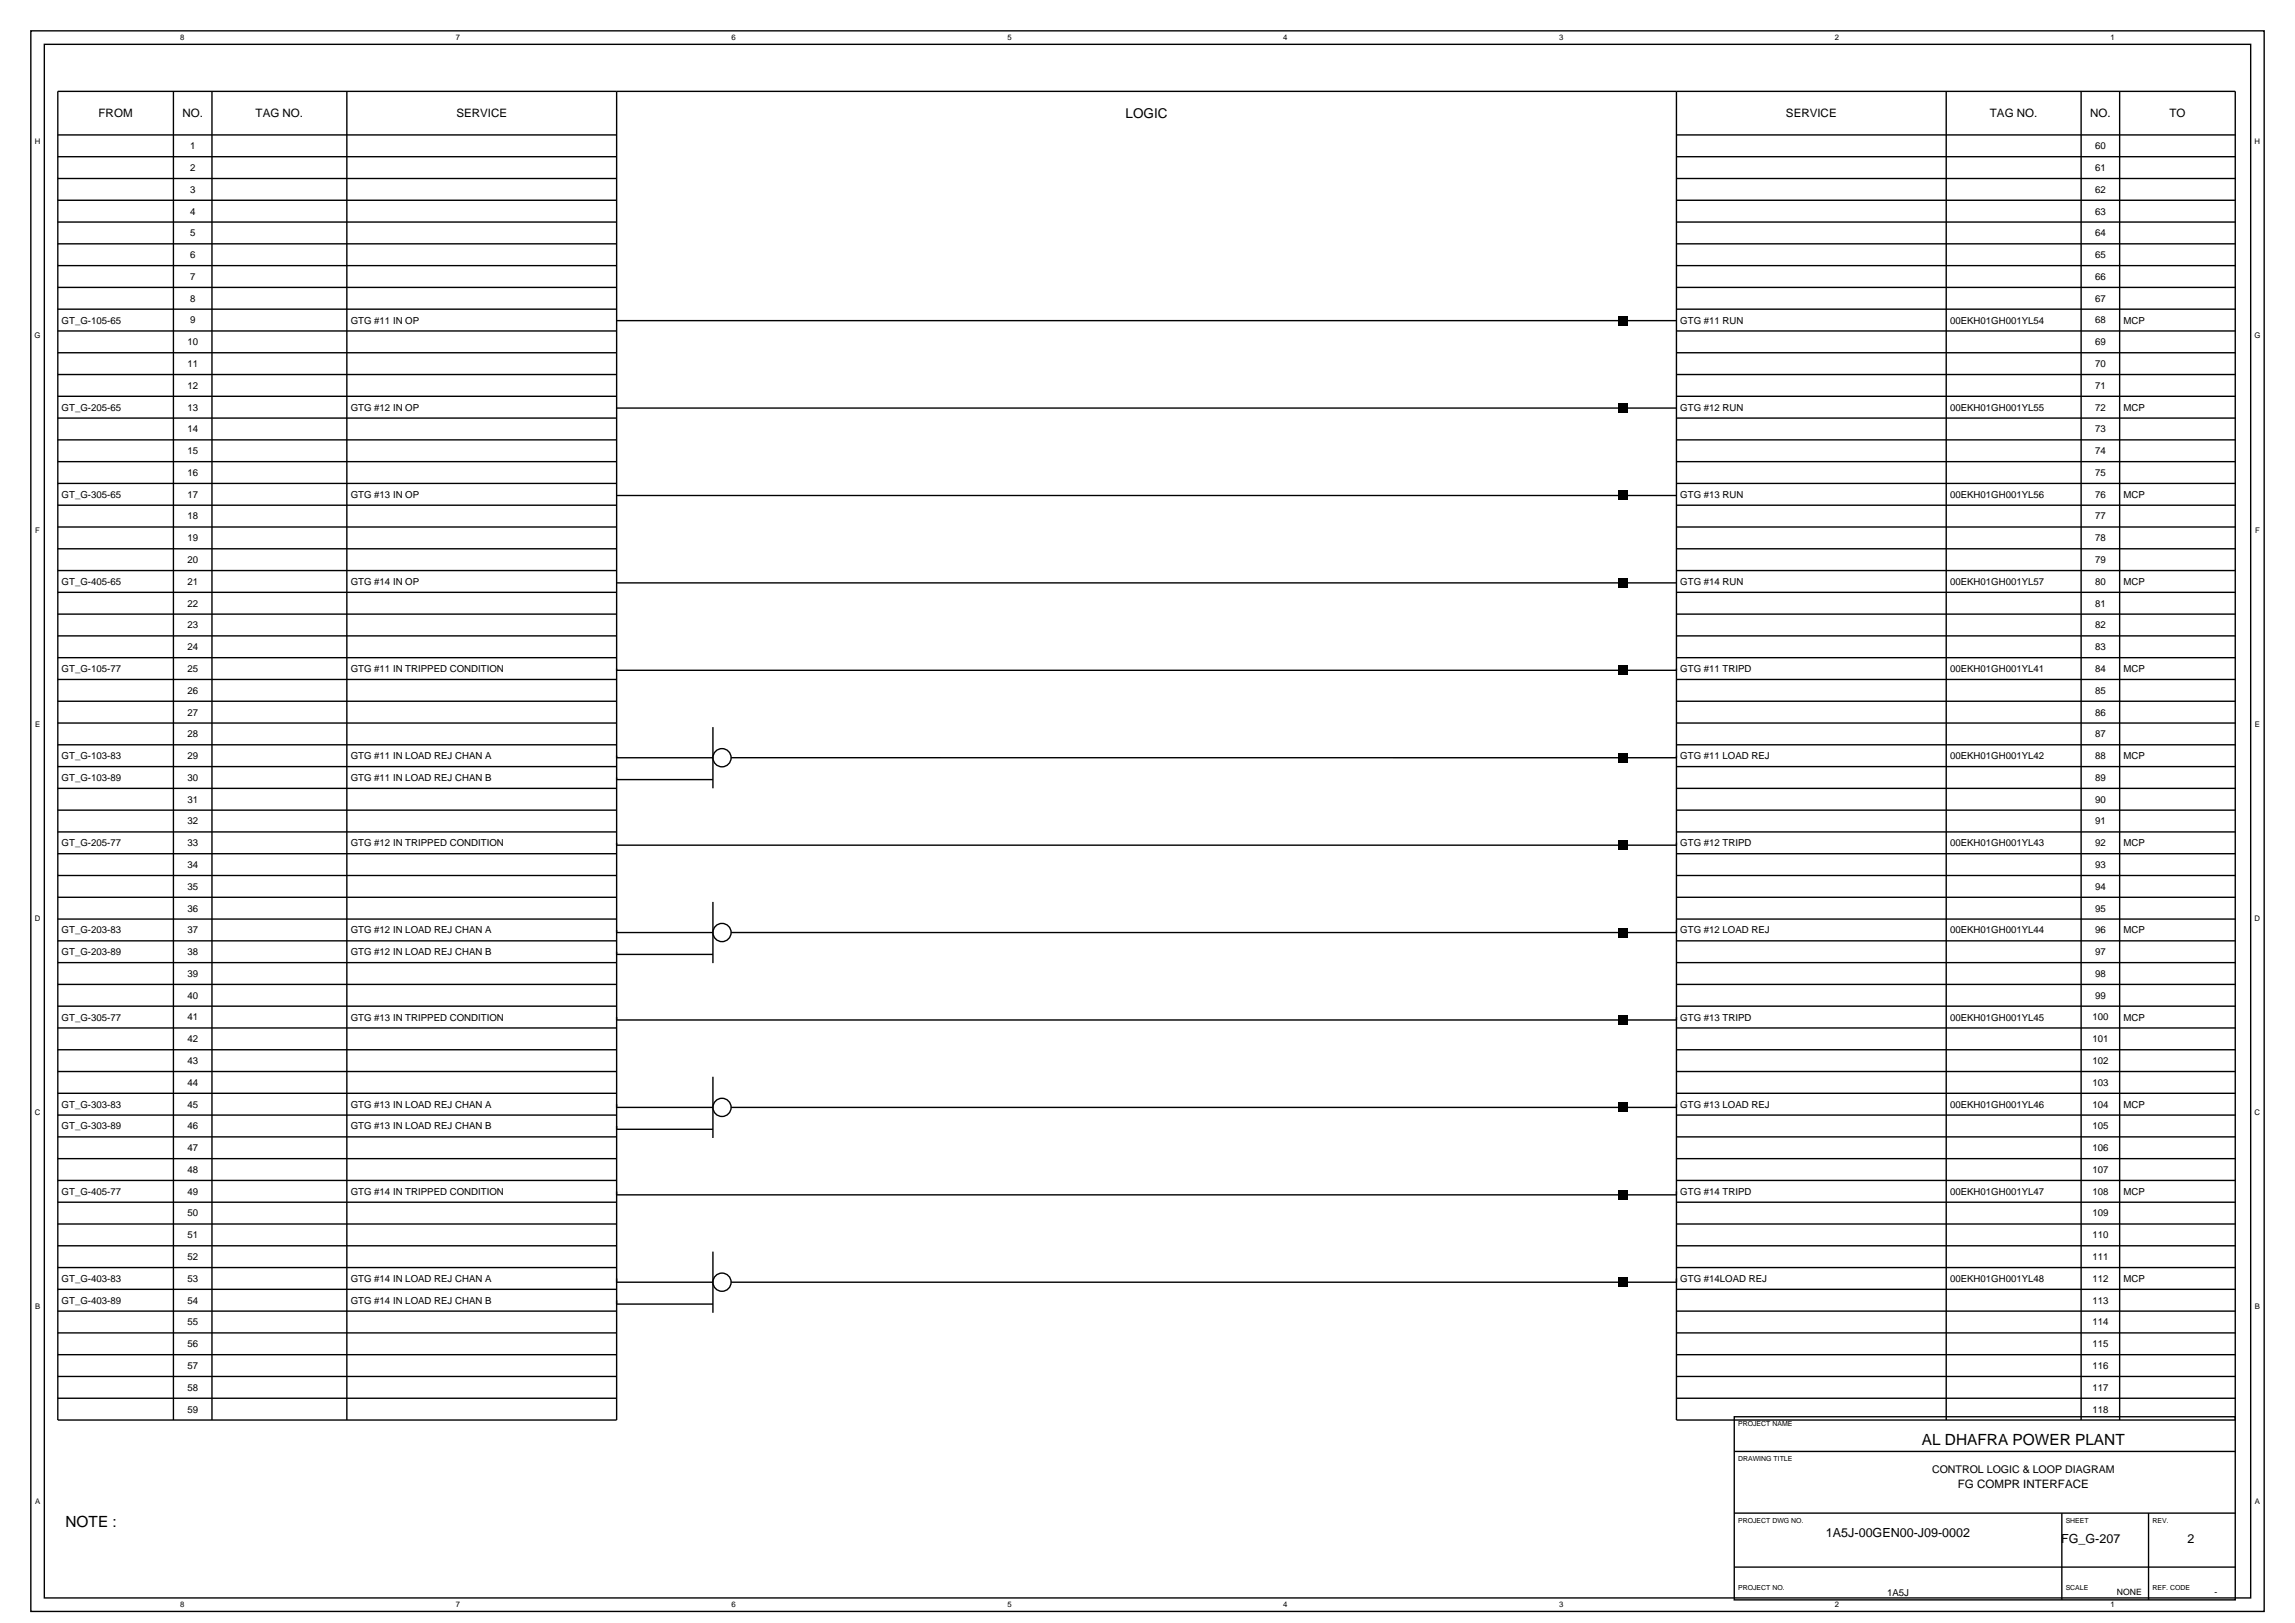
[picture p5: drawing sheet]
<svg xmlns="http://www.w3.org/2000/svg" width="420mm" height="297mm" viewBox="0 0 420 297" stroke-linecap="round" stroke-linejoin="round" font-family="sans-serif">
<defs><g id="words">
<g font-size="2.8">
<text x="351.8" y="264.5">AL DHAFRA POWER PLANT</text>
<text x="12" y="279.4">NOTE :</text>
</g>
<text font-size="2.5" x="206.1" y="21.6">LOGIC</text>
<g font-size="2.3">
<text x="334.3" y="281.3">1A5J-00GEN00-J09-0002</text>
<text x="377.3" y="282.3">FG_G-207</text>
<text x="400.5" y="282.3">2</text>
</g>
<g font-size="2.1">
<text x="18.1" y="21.4">FROM</text>
<text x="33.4" y="21.4">NO.</text>
<text x="46.8" y="21.4">TAG NO.</text>
<text x="83.5" y="21.4">SERVICE</text>
<text x="327" y="21.4">SERVICE</text>
<text x="364.3" y="21.4">TAG NO.</text>
<text x="382.6" y="21.4">NO.</text>
<text x="397.2" y="21.4">TO</text>
<text x="358.4" y="272.4">FG COMPR INTERFACE</text>
</g>
<text font-size="1.9" x="353.7" y="269.5">CONTROL LOGIC &amp; LOOP DIAGRAM</text>
<g font-size="1.8">
<text x="34.8" y="27.3">1</text>
<text x="383.5" y="27.3">60</text>
<text x="34.8" y="31.3">2</text>
<text x="34.8" y="35.3">3</text>
<text x="383.5" y="31.3">61</text>
<text x="383.5" y="35.3">62</text>
<text x="34.8" y="39.3">4</text>
<text x="383.5" y="39.3">63</text>
<text x="34.8" y="43.3">5</text>
<text x="34.8" y="47.2">6</text>
<text x="383.5" y="43.3">64</text>
<text x="383.5" y="47.2">65</text>
<text x="34.8" y="51.2">7</text>
<text x="383.5" y="51.2">66</text>
<text x="11.3" y="59.2">GT_G-105-65</text>
<text x="34.8" y="55.2">8</text>
<text x="34.8" y="59.2">9</text>
<text x="64.2" y="59.2">GTG #11 IN OP</text>
<text x="307.6" y="59.2">GTG #11 RUN</text>
<text x="357" y="59.2">00EKH01GH001YL54</text>
<text x="383.5" y="55.2">67</text>
<text x="383.5" y="59.2">68</text>
<text x="388.8" y="59.2">MCP</text>
<text x="34.3" y="63.2">10</text>
<text x="383.5" y="63.2">69</text>
<text x="34.3" y="67.2">11</text>
<text x="34.3" y="71.2">12</text>
<text x="383.5" y="67.2">70</text>
<text x="383.5" y="71.2">71</text>
<text x="11.3" y="75.2">GT_G-205-65</text>
<text x="34.3" y="75.1">13</text>
<text x="64.2" y="75.2">GTG #12 IN OP</text>
<text x="307.6" y="75.2">GTG #12 RUN</text>
<text x="357" y="75.2">00EKH01GH001YL55</text>
<text x="383.5" y="75.1">72</text>
<text x="388.8" y="75.2">MCP</text>
<text x="34.3" y="79.1">14</text>
<text x="34.3" y="83.1">15</text>
<text x="383.5" y="79.1">73</text>
<text x="383.5" y="83.1">74</text>
<text x="34.3" y="87.1">16</text>
<text x="383.5" y="87.1">75</text>
<text x="11.3" y="91.1">GT_G-305-65</text>
<text x="34.3" y="91.1">17</text>
<text x="34.3" y="95.1">18</text>
<text x="64.2" y="91.1">GTG #13 IN OP</text>
<text x="307.6" y="91.1">GTG #13 RUN</text>
<text x="357" y="91.1">00EKH01GH001YL56</text>
<text x="383.5" y="91.1">76</text>
<text x="383.5" y="95.1">77</text>
<text x="388.8" y="91.1">MCP</text>
<text x="34.3" y="99.1">19</text>
<text x="383.5" y="99.1">78</text>
<text x="11.3" y="107.1">GT_G-405-65</text>
<text x="34.3" y="103">20</text>
<text x="34.3" y="107">21</text>
<text x="64.2" y="107.1">GTG #14 IN OP</text>
<text x="307.6" y="107.1">GTG #14 RUN</text>
<text x="357" y="107.1">00EKH01GH001YL57</text>
<text x="383.5" y="103">79</text>
<text x="383.5" y="107">80</text>
<text x="388.8" y="107.1">MCP</text>
<text x="34.3" y="111">22</text>
<text x="383.5" y="111">81</text>
<text x="34.3" y="115">23</text>
<text x="34.3" y="119">24</text>
<text x="383.5" y="115">82</text>
<text x="383.5" y="119">83</text>
<text x="11.3" y="123">GT_G-105-77</text>
<text x="34.3" y="123">25</text>
<text x="64.2" y="123">GTG #11 IN TRIPPED CONDITION</text>
<text x="307.6" y="123">GTG #11 TRIPD</text>
<text x="357" y="123">00EKH01GH001YL41</text>
<text x="383.5" y="123">84</text>
<text x="388.8" y="123">MCP</text>
<text x="34.3" y="127">26</text>
<text x="34.3" y="131">27</text>
<text x="383.5" y="127">85</text>
<text x="383.5" y="131">86</text>
<text x="34.3" y="134.9">28</text>
<text x="383.5" y="134.9">87</text>
<text x="11.3" y="138.9">GT_G-103-83</text>
<text x="11.3" y="142.9">GT_G-103-89</text>
<text x="34.3" y="138.9">29</text>
<text x="34.3" y="142.9">30</text>
<text x="64.2" y="138.9">GTG #11 IN LOAD REJ CHAN A</text>
<text x="64.2" y="142.9">GTG #11 IN LOAD REJ CHAN B</text>
<text x="307.6" y="138.9">GTG #11 LOAD REJ</text>
<text x="357" y="138.9">00EKH01GH001YL42</text>
<text x="383.5" y="138.9">88</text>
<text x="383.5" y="142.9">89</text>
<text x="388.8" y="138.9">MCP</text>
<text x="34.3" y="146.9">31</text>
<text x="383.5" y="146.9">90</text>
<text x="11.3" y="154.9">GT_G-205-77</text>
<text x="34.3" y="150.9">32</text>
<text x="34.3" y="154.9">33</text>
<text x="64.2" y="154.9">GTG #12 IN TRIPPED CONDITION</text>
<text x="307.6" y="154.9">GTG #12 TRIPD</text>
<text x="357" y="154.9">00EKH01GH001YL43</text>
<text x="383.5" y="150.9">91</text>
<text x="383.5" y="154.9">92</text>
<text x="388.8" y="154.9">MCP</text>
<text x="34.3" y="158.9">34</text>
<text x="383.5" y="158.9">93</text>
<text x="34.3" y="162.8">35</text>
<text x="34.3" y="166.8">36</text>
<text x="383.5" y="162.8">94</text>
<text x="383.5" y="166.8">95</text>
<text x="11.3" y="170.8">GT_G-203-83</text>
<text x="34.3" y="170.8">37</text>
<text x="64.2" y="170.8">GTG #12 IN LOAD REJ CHAN A</text>
<text x="307.6" y="170.8">GTG #12 LOAD REJ</text>
<text x="357" y="170.8">00EKH01GH001YL44</text>
<text x="383.5" y="170.8">96</text>
<text x="388.8" y="170.8">MCP</text>
<text x="11.3" y="174.8">GT_G-203-89</text>
<text x="34.3" y="174.8">38</text>
<text x="34.3" y="178.8">39</text>
<text x="64.2" y="174.8">GTG #12 IN LOAD REJ CHAN B</text>
<text x="383.5" y="174.8">97</text>
<text x="383.5" y="178.8">98</text>
<text x="34.3" y="182.8">40</text>
<text x="383.5" y="182.8">99</text>
<text x="11.3" y="186.8">GT_G-305-77</text>
<text x="34.3" y="186.8">41</text>
<text x="34.3" y="190.7">42</text>
<text x="64.2" y="186.8">GTG #13 IN TRIPPED CONDITION</text>
<text x="307.6" y="186.8">GTG #13 TRIPD</text>
<text x="357" y="186.8">00EKH01GH001YL45</text>
<text x="383.1" y="186.8">100</text>
<text x="383.1" y="190.7">101</text>
<text x="388.8" y="186.8">MCP</text>
<text x="34.3" y="194.7">43</text>
<text x="383.1" y="194.7">102</text>
<text x="11.3" y="202.7">GT_G-303-83</text>
<text x="34.3" y="198.7">44</text>
<text x="34.3" y="202.7">45</text>
<text x="64.2" y="202.7">GTG #13 IN LOAD REJ CHAN A</text>
<text x="307.6" y="202.7">GTG #13 LOAD REJ</text>
<text x="357" y="202.7">00EKH01GH001YL46</text>
<text x="383.1" y="198.7">103</text>
<text x="383.1" y="202.7">104</text>
<text x="388.8" y="202.7">MCP</text>
<text x="11.3" y="206.7">GT_G-303-89</text>
<text x="34.3" y="206.7">46</text>
<text x="64.2" y="206.7">GTG #13 IN LOAD REJ CHAN B</text>
<text x="383.1" y="206.7">105</text>
<text x="34.3" y="210.7">47</text>
<text x="34.3" y="214.7">48</text>
<text x="383.1" y="210.7">106</text>
<text x="383.1" y="214.7">107</text>
<text x="11.3" y="218.7">GT_G-405-77</text>
<text x="34.3" y="218.7">49</text>
<text x="64.2" y="218.7">GTG #14 IN TRIPPED CONDITION</text>
<text x="307.6" y="218.7">GTG #14 TRIPD</text>
<text x="357" y="218.7">00EKH01GH001YL47</text>
<text x="383.1" y="218.7">108</text>
<text x="388.8" y="218.7">MCP</text>
<text x="34.3" y="222.6">50</text>
<text x="34.3" y="226.6">51</text>
<text x="383.1" y="222.6">109</text>
<text x="383.1" y="226.6">110</text>
<text x="34.3" y="230.6">52</text>
<text x="383.1" y="230.6">111</text>
<text x="11.3" y="234.6">GT_G-403-83</text>
<text x="11.3" y="238.6">GT_G-403-89</text>
<text x="34.3" y="234.6">53</text>
<text x="34.3" y="238.6">54</text>
<text x="64.2" y="234.6">GTG #14 IN LOAD REJ CHAN A</text>
<text x="64.2" y="238.6">GTG #14 IN LOAD REJ CHAN B</text>
<text x="307.6" y="234.6">GTG #14LOAD REJ</text>
<text x="357" y="234.6">00EKH01GH001YL48</text>
<text x="383.1" y="234.6">112</text>
<text x="383.1" y="238.6">113</text>
<text x="388.8" y="234.6">MCP</text>
<text x="34.3" y="242.6">55</text>
<text x="383.1" y="242.6">114</text>
<text x="34.3" y="246.6">56</text>
<text x="34.3" y="250.5">57</text>
<text x="383.1" y="246.6">115</text>
<text x="383.1" y="250.5">116</text>
<text x="34.3" y="254.5">58</text>
<text x="383.1" y="254.5">117</text>
<text x="34.3" y="258.5">59</text>
<text x="383.1" y="258.5">118</text>
<text x="345.5" y="292">1A5J</text>
</g>
<g font-size="1.6">
<text x="387.5" y="292">NONE</text>
<text x="405.4" y="292">-</text>
</g>
<g font-size="1.4">
<text x="33" y="7.4">8</text>
<text x="83.5" y="7.4">7</text>
<text x="133.9" y="7.4">6</text>
<text x="184.4" y="7.4">5</text>
<text x="234.9" y="7.4">4</text>
<text x="285.4" y="7.4">3</text>
<text x="335.9" y="7.4">2</text>
<text x="386.4" y="7.4">1</text>
<text x="6.4" y="26.4">H</text>
<text x="412.8" y="26.4">H</text>
<text x="6.3" y="61.9">G</text>
<text x="412.7" y="61.9">G</text>
<text x="6.4" y="97.5">F</text>
<text x="412.8" y="97.5">F</text>
<text x="6.4" y="133">E</text>
<text x="412.8" y="133">E</text>
<text x="6.4" y="168.5">D</text>
<text x="412.8" y="168.5">D</text>
<text x="6.4" y="204.1">C</text>
<text x="412.8" y="204.1">C</text>
<text x="6.4" y="239.6">B</text>
<text x="412.8" y="239.6">B</text>
<text x="6.4" y="275.2">A</text>
<text x="412.8" y="275.2">A</text>
<text x="33" y="294.2">8</text>
<text x="83.5" y="294.2">7</text>
<text x="133.9" y="294.2">6</text>
<text x="184.4" y="294.2">5</text>
<text x="234.9" y="294.2">4</text>
<text x="285.4" y="294.2">3</text>
<text x="335.9" y="294.2">2</text>
<text x="386.4" y="294.2">1</text>
</g>
<g font-size="1.3">
<text x="318.2" y="261.1">PROJECT NAME</text>
<text x="318.2" y="267.4">DRAWING TITLE</text>
<text x="318.2" y="278.7">PROJECT DWG NO.</text>
<text x="378.2" y="278.7">SHEET</text>
<text x="394.1" y="278.7">REV.</text>
<text x="318.2" y="291">PROJECT NO.</text>
<text x="378.2" y="291">SCALE</text>
<text x="394.1" y="291">REF. CODE</text>
</g>
</g></defs>
<g fill="none" stroke="#000" stroke-width=".25">
<path d="M5.6 5.6h408.9v289.3h-408.9zM8.1 8.1h403.9v284.4h-403.9zM31.7 16.7v243.2M38.8 16.7v243.2M63.5 16.7v243.2M112.9 16.7v243.2h-102.3v-243.2h398.6v243.2h-102.3v-243.2M356.3 16.7v243.2M381 16.7v243.2M388.1 16.7v243.2M10.6 24.7h102.3M10.6 28.7h102.3M10.6 32.7h102.3"/>
<path d="M10.6 36.7h102.3M306.9 24.7h102.3M306.9 28.7h102.3M306.9 32.7h102.3M306.9 36.7h102.3M10.6 40.6h102.3M10.6 44.6h102.3M10.6 48.6h102.3M10.6 52.6h102.3M10.6 56.6h102.3M112.9 58.7h194M306.9 40.6h102.3"/>
<path d="M306.9 44.6h102.3M306.9 48.6h102.3M306.9 52.6h102.3M306.9 56.6h102.3M10.6 60.6h102.3M10.6 64.6h102.3M10.6 68.5h102.3M10.6 72.5h102.3M10.6 76.5h102.3M112.9 74.7h194M306.9 60.6h102.3M306.9 64.6h102.3"/>
<path d="M306.9 68.5h102.3M306.9 72.5h102.3M306.9 76.5h102.3M10.6 80.5h102.3M10.6 84.5h102.3M10.6 88.5h102.3M10.6 92.5h102.3M10.6 96.4h102.3M112.9 90.7h194M306.9 80.5h102.3M306.9 84.5h102.3M306.9 88.5h102.3"/>
<path d="M306.9 92.5h102.3M306.9 96.4h102.3M10.6 100.4h102.3M10.6 104.4h102.3M10.6 108.4h102.3M10.6 112.4h102.3M10.6 116.4h102.3M112.9 106.7h194M306.9 100.4h102.3M306.9 104.4h102.3M306.9 108.4h102.3M306.9 112.4h102.3"/>
<path d="M306.9 116.4h102.3M10.6 120.4h102.3M10.6 124.4h102.3M10.6 128.3h102.3M10.6 132.3h102.3M10.6 136.3h102.3M112.9 122.7h194M112.9 138.7h17.6M130.5 133.1v11.2M133.8 138.7h173.1M306.9 120.4h102.3M306.9 124.4h102.3"/>
<path d="M306.9 128.3h102.3M306.9 132.3h102.3M306.9 136.3h102.3M10.6 140.3h102.3M10.6 144.3h102.3M10.6 148.3h102.3M10.6 152.3h102.3M10.6 156.2h102.3M112.9 154.7h194M112.9 142.7h17.6M306.9 140.3h102.3M306.9 144.3h102.3"/>
<path d="M306.9 148.3h102.3M306.9 152.3h102.3M306.9 156.2h102.3M10.6 160.2h102.3M10.6 164.2h102.3M10.6 168.2h102.3M10.6 172.2h102.3M10.6 176.2h102.3M112.9 170.7h17.6M112.9 174.7h17.6M130.5 165.1v11.2M133.8 170.7h173.1"/>
<path d="M306.9 160.2h102.3M306.9 164.2h102.3M306.9 168.2h102.3M306.9 172.2h102.3M306.9 176.2h102.3M10.6 180.2h102.3M10.6 184.1h102.3M10.6 188.1h102.3M10.6 192.1h102.3M10.6 196.1h102.3M112.9 186.7h194M130.5 197.1v11.2"/>
<path d="M306.9 180.2h102.3M306.9 184.1h102.3M306.9 188.1h102.3M306.9 192.1h102.3M306.9 196.1h102.3M10.6 200.1h102.3M10.6 204.1h102.3M10.6 208.1h102.3M10.6 212.1h102.3M10.6 216h102.3M112.9 218.7h194M112.9 202.7h17.6"/>
<path d="M112.9 206.7h17.6M133.8 202.7h173.1M306.9 200.1h102.3M306.9 204.1h102.3M306.9 208.1h102.3M306.9 212.1h102.3M306.9 216h102.3M10.6 220h102.3M10.6 224h102.3M10.6 228h102.3M10.6 232h102.3M10.6 236h102.3"/>
<path d="M10.6 240h102.3M112.9 234.7h17.6M112.9 238.7h17.6M130.5 229.1v11.2M133.8 234.7h173.1M306.9 220h102.3M306.9 224h102.3M306.9 228h102.3M306.9 232h102.3M306.9 236h102.3M306.9 240h102.3M10.6 243.9h102.3"/>
<path d="M10.6 247.9h102.3M10.6 251.9h102.3M10.6 255.9h102.3M306.9 243.9h102.3M306.9 247.9h102.3M306.9 251.9h102.3M306.9 255.9h102.3M317.5 259.3h91.7v33.5h-91.7zM317.5 265.6h91.7M317.5 276.9h91.7M377.5 276.9v15.9M393.3 276.9v15.9"/>
<path d="M317.5 286.8h91.7"/>
<circle cx="132.2" cy="138.7" r="1.67"/>
<circle cx="132.2" cy="170.7" r="1.67"/>
<circle cx="132.2" cy="202.7" r="1.67"/>
<circle cx="132.2" cy="234.7" r="1.67"/>
</g>
<path d="M296.3 57.8h1.7v1.7h-1.7zM296.3 73.8h1.7v1.7h-1.7zM296.3 89.8h1.7v1.7h-1.7zM296.3 105.8h1.7v1.7h-1.7zM296.3 121.8h1.7v1.7h-1.7zM296.3 137.8h1.7v1.7h-1.7zM296.3 153.8h1.7v1.7h-1.7zM296.3 169.8h1.7v1.7h-1.7zM296.3 185.8h1.7v1.7h-1.7zM296.3 217.8h1.7v1.7h-1.7zM296.3 201.8h1.7v1.7h-1.7zM296.3 233.8h1.7v1.7h-1.7z" fill="#000"/>
<use href="#words"/>
</svg>
